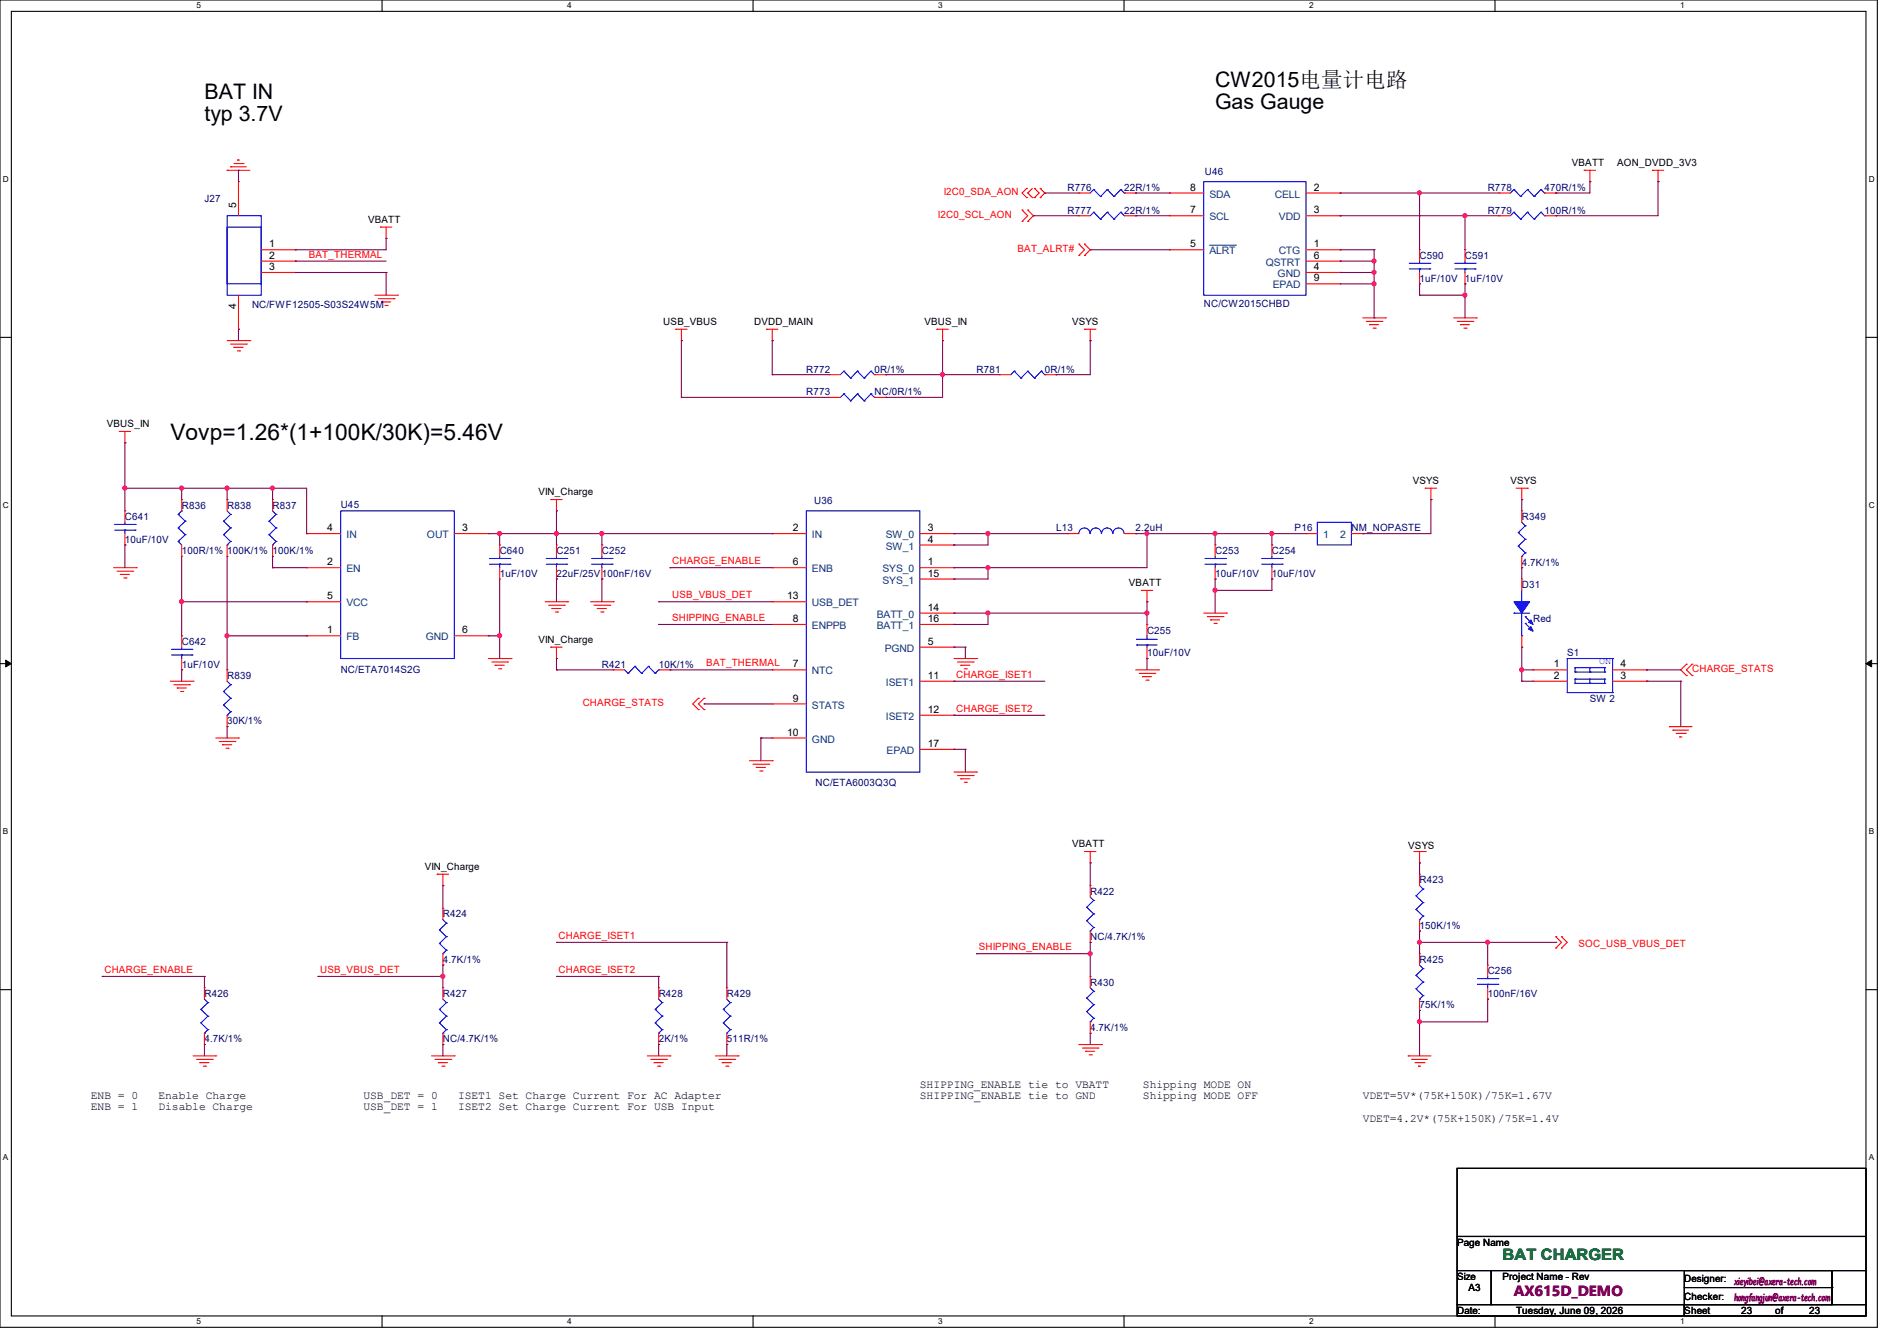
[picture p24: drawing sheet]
<svg xmlns="http://www.w3.org/2000/svg" width="297mm" height="210mm" viewBox="0 0 297 210" stroke-linecap="round" stroke-linejoin="round" font-family="sans-serif">
<defs><g id="words">
<text font-size="3.6" x="26.7" y="69">Vovp=1.26*(1+100K/30K)=5.46V</text>
<g font-size="3.3">
<text x="32" y="15.5">BAT IN</text>
<text x="190.2" y="13.7">CW2015电量计电路</text>
<text x="190.2" y="17.1">Gas Gauge</text>
<text x="32" y="18.9">typ 3.7V</text>
</g>
<text font-size="2.5" fill="#008000" x="235.2" y="197.3">BAT CHARGER</text>
<text font-size="2.3" fill="#800080" x="237" y="203">AX615D_DEMO</text>
<g font-size="1.8">
<text x="14.2" y="172.1">ENB = 0</text>
<text x="14.2" y="173.9">ENB = 1</text>
<text x="24.8" y="172.1">Enable Charge</text>
<text x="24.8" y="173.9">Disable Charge</text>
<text x="56.9" y="172.1">USB_DET = 0</text>
<text x="56.9" y="173.9">USB_DET = 1</text>
<text x="71.7" y="172.1">ISET1 Set Charge Current For AC Adapter</text>
<text x="71.7" y="173.9">ISET2 Set Charge Current For USB Input</text>
<text x="144" y="170.3">SHIPPING_ENABLE tie to VBATT</text>
<text x="144" y="172.1">SHIPPING_ENABLE tie to GND</text>
<text x="178.9" y="170.3">Shipping MODE ON</text>
<text x="178.9" y="172.1">Shipping MODE OFF</text>
<text x="213.4" y="172.1">VDET=5V*(75K+150K)/75K=1.67V</text>
<text x="213.4" y="175.6">VDET=4.2V*(75K+150K)/75K=1.4V</text>
</g>
<g font-size="1.6" fill="#000080">
<text x="167.1" y="29.9">R776</text>
<text x="176" y="29.9">22R/1%</text>
<text x="188.6" y="27.4">U46</text>
<text x="232.9" y="29.9">R778</text>
<text x="241.8" y="29.9">470R/1%</text>
<text x="32" y="31.7">J27</text>
<text x="167.1" y="33.4">R777</text>
<text x="176" y="33.4">22R/1%</text>
<text x="232.9" y="33.4">R779</text>
<text x="241.8" y="33.4">100R/1%</text>
<text x="222.2" y="40.6">C590</text>
<text x="229.4" y="40.6">C591</text>
<text x="222.2" y="44.1">1uF/10V</text>
<text x="229.4" y="44.1">1uF/10V</text>
<text x="39.5" y="48.2">NC/FWF12505-S03S24W5M</text>
<text x="188.5" y="48">NC/CW2015CHBD</text>
<text x="126.2" y="58.3">R772</text>
<text x="136.9" y="58.3">0R/1%</text>
<text x="152.9" y="58.3">R781</text>
<text x="163.6" y="58.3">0R/1%</text>
<text x="126.2" y="61.9">R773</text>
<text x="136.9" y="61.9">NC/0R/1%</text>
<text x="19.6" y="81.4">C641</text>
<text x="28.4" y="79.7">R836</text>
<text x="35.6" y="79.7">R838</text>
<text x="42.7" y="79.7">R837</text>
<text x="53.3" y="79.5">U45</text>
<text x="127.5" y="79">U36</text>
<text x="165.4" y="83.2">L13</text>
<text x="177.8" y="83.2">2.2uH</text>
<text x="202.7" y="83.2">P16</text>
<text x="211.6" y="83.2">NM_NOPASTE</text>
<text x="238.3" y="81.4">R349</text>
<text x="19.6" y="85">10uF/10V</text>
<text x="28.4" y="86.8">100R/1% 100K/1% 100K/1%</text>
<text x="78.2" y="86.8">C640</text>
<text x="87.1" y="86.8">C251</text>
<text x="94.2" y="86.8">C252</text>
<text x="190.2" y="86.8">C253</text>
<text x="199.1" y="86.8">C254</text>
<text x="238.3" y="88.6">4.7K/1%</text>
<text x="78.2" y="90.3">1uF/10V</text>
<text x="87.1" y="90.3">22uF/25V100nF/16V</text>
<text x="190.2" y="90.3">10uF/10V</text>
<text x="199.1" y="90.3">10uF/10V</text>
<text x="238.3" y="92.1">D31</text>
<text x="28.4" y="101">C642</text>
<text x="179.6" y="99.2">C255</text>
<text x="240" y="97.5">Red</text>
<text x="28.4" y="104.6">1uF/10V</text>
<text x="35.6" y="106.3">R839</text>
<text x="53.3" y="105.5">NC/ETA7014S2G</text>
<text x="94.2" y="104.6">R421</text>
<text x="103.1" y="104.6">10K/1%</text>
<text x="179.6" y="102.8">10uF/10V</text>
<text x="245.4" y="102.8">S1</text>
<text x="35.6" y="113.5">30K/1%</text>
<text x="248.9" y="109.9">SW 2</text>
<text x="127.7" y="123.1">NC/ETA6003Q3Q</text>
<text x="69.3" y="143.7">R424</text>
<text x="170.7" y="140.1">R422</text>
<text x="222.2" y="138.3">R423</text>
<text x="170.7" y="147.2">NC/4.7K/1%</text>
<text x="222.2" y="145.5">150K/1%</text>
<text x="69.3" y="150.8">4.7K/1%</text>
<text x="170.7" y="154.3">R430</text>
<text x="222.2" y="150.8">R425</text>
<text x="232.9" y="152.6">C256</text>
<text x="32" y="156.1">R426</text>
<text x="69.3" y="156.1">R427</text>
<text x="103.1" y="156.1">R428</text>
<text x="113.8" y="156.1">R429</text>
<text x="170.7" y="161.5">4.7K/1%</text>
<text x="222.2" y="157.9">75K/1%</text>
<text x="232.9" y="156.1">100nF/16V</text>
<text x="32" y="163.2">4.7K/1%</text>
<text x="69.3" y="163.2">NC/4.7K/1%</text>
<text x="103.1" y="163.2">2K/1%</text>
<text x="113.8" y="163.2">511R/1%</text>
</g>
<g font-size="1.6">
<text x="186.4" y="29.8">8</text>
<text x="205.7" y="29.8">2</text>
<text x="246.1" y="26">VBATT</text>
<text x="253.2" y="26">AON_DVDD_3V3</text>
<text x="37" y="32.6" transform="rotate(-90 37 32.6)">5</text>
<text x="57.6" y="34.9">VBATT</text>
<text x="186.4" y="33.4">7</text>
<text x="205.7" y="33.4">3</text>
<text x="42.1" y="38.7">1</text>
<text x="42.1" y="40.5">2</text>
<text x="186.4" y="38.7">5</text>
<text x="205.7" y="38.7">1</text>
<text x="205.7" y="40.5">6</text>
<text x="42.1" y="42.3">3</text>
<text x="205.7" y="42.3">4</text>
<text x="205.7" y="44.1">9</text>
<text x="37" y="48.3" transform="rotate(-90 37 48.3)">4</text>
<text x="103.8" y="50.9">USB_VBUS</text>
<text x="118.1" y="50.9">DVDD_MAIN</text>
<text x="144.7" y="50.9">VBUS_IN</text>
<text x="167.9" y="50.9">VSYS</text>
<text x="16.7" y="66.9">VBUS_IN</text>
<text x="84.3" y="77.6">VIN_Charge</text>
<text x="221.2" y="75.8">VSYS</text>
<text x="236.5" y="75.8">VSYS</text>
<text x="51.2" y="83.2">4</text>
<text x="72.3" y="83.2">3</text>
<text x="124.1" y="83.2">2</text>
<text x="145.2" y="83.2">3</text>
<text x="51.2" y="88.5">2</text>
<text x="124.1" y="88.5">6</text>
<text x="145.2" y="88.5">1</text>
<text x="145.2" y="85">4</text>
<text x="51.2" y="93.9">5</text>
<text x="123.2" y="93.9">13</text>
<text x="145.2" y="95.6">14</text>
<text x="145.2" y="90.3">15</text>
<text x="176.7" y="91.8">VBATT</text>
<text x="51.2" y="99.2">1</text>
<text x="72.3" y="99.2">6</text>
<text x="84.3" y="100.7">VIN_Charge</text>
<text x="124.1" y="97.4">8</text>
<text x="145.2" y="101">5</text>
<text x="145.2" y="97.4">16</text>
<text x="124.1" y="104.5">7</text>
<text x="145.2" y="106.3">11</text>
<text x="243.2" y="104.5">1</text>
<text x="243.2" y="106.3">2</text>
<text x="253.7" y="106.3">3</text>
<text x="253.7" y="104.5">4</text>
<text x="124.1" y="109.9">9</text>
<text x="145.2" y="111.6">12</text>
<text x="123.2" y="115.2">10</text>
<text x="145.2" y="117">17</text>
<text x="66.5" y="136.2">VIN_Charge</text>
<text x="167.9" y="132.7">VBATT</text>
<text x="220.5" y="133">VSYS</text>
<text x="228.1" y="195.1">Page Name</text>
<text x="228.1" y="200.4">Size</text>
<text x="229.9" y="202.2">A3</text>
<text x="235.2" y="200.4">Project Name - Rev</text>
<text x="263.7" y="200.7">Designer:</text>
<text x="263.7" y="203.6">Checker:</text>
<text x="228.1" y="205.7">Date:</text>
<text x="237.4" y="205.7">Tuesday, June 09, 2026</text>
<text x="263.7" y="205.7">Sheet</text>
<text x="272.6" y="205.7">23</text>
<text x="277.9" y="205.7">of</text>
<text x="283.3" y="205.7">23</text>
</g>
<g font-size="1.6" fill="#f00">
<text x="146.9" y="34.2">I2C0_SCL_AON</text>
<text x="147.7" y="30.6">I2C0_SDA_AON</text>
<text x="48.3" y="40.3">BAT_THERMAL</text>
<text x="159.3" y="39.5">BAT_ALRT#</text>
<text x="105.2" y="88.3">CHARGE_ENABLE</text>
<text x="105.2" y="93.7">USB_VBUS_DET</text>
<text x="105.2" y="97.2">SHIPPING_ENABLE</text>
<text x="110.6" y="104.4">BAT_THERMAL</text>
<text x="149.7" y="106.1">CHARGE_ISET1</text>
<text x="264.9" y="105.3">CHARGE_STATS</text>
<text x="91.2" y="110.6">CHARGE_STATS</text>
<text x="149.7" y="111.5">CHARGE_ISET2</text>
<text x="87.5" y="147">CHARGE_ISET1</text>
<text x="153.2" y="148.8">SHIPPING_ENABLE</text>
<text x="247.1" y="148.3">SOC_USB_VBUS_DET</text>
<text x="16.3" y="152.4">CHARGE_ENABLE</text>
<text x="50.1" y="152.4">USB_VBUS_DET</text>
<text x="87.5" y="152.4">CHARGE_ISET2</text>
</g>
<g font-size="1.6" fill="#004080">
<text x="189.4" y="34.5">SCL</text>
<text x="189.4" y="30.9">SDA</text>
<text x="199.6" y="30.9">CELL</text>
<text x="200.2" y="34.5">VDD</text>
<text x="189.4" y="39.8">ALRT</text>
<text x="198.2" y="41.6">QSTRT</text>
<text x="200.2" y="39.8">CTG</text>
<text x="199.3" y="45.2">EPAD</text>
<text x="200" y="43.4">GND</text>
<text x="54.2" y="89.6">EN</text>
<text x="54.2" y="84.3">IN</text>
<text x="66.8" y="84.3">OUT</text>
<text x="127.1" y="84.3">IN</text>
<text x="127.1" y="89.6">ENB</text>
<text x="138.2" y="89.6">SYS_0</text>
<text x="138.7" y="84.3">SW_0</text>
<text x="138.7" y="86.1">SW_1</text>
<text x="207.1" y="84.3">1</text>
<text x="209.8" y="84.3">2</text>
<text x="54.2" y="95">VCC</text>
<text x="127.1" y="95">USB_DET</text>
<text x="138.2" y="91.4">SYS_1</text>
<text x="54.2" y="100.3">FB</text>
<text x="66.7" y="100.3">GND</text>
<text x="127.1" y="98.5">ENPPB</text>
<text x="137.3" y="96.7">BATT_0</text>
<text x="137.3" y="98.5">BATT_1</text>
<text x="127.1" y="105.6">NTC</text>
<text x="138.5" y="102.1">PGND</text>
<text x="138.7" y="107.4">ISET1</text>
<text x="127.1" y="111">STATS</text>
<text x="138.7" y="112.7">ISET2</text>
<text x="127.1" y="116.3">GND</text>
<text x="138.8" y="118.1">EPAD</text>
</g>
<text font-size="1.6" fill="#00f" x="250.4" y="104">ON</text>
<g font-size="1.6" fill="#800080">
<text x="271.5" y="201.2">xieyibei@axera-tech.com</text>
<text x="271.5" y="203.7">hongfangjun@axera-tech.com</text>
</g>
<g font-size="1.3">
<text x="30.8" y="1.3">5</text>
<text x="88.8" y="1.3">4</text>
<text x="146.9" y="1.3">3</text>
<text x="205" y="1.3">2</text>
<text x="263.1" y="1.3">1</text>
<text x=".5" y="28.4">D</text>
<text x="292.6" y="28.4">D</text>
<text x=".5" y="79.5">C</text>
<text x="292.6" y="79.5">C</text>
<text x=".5" y="130.6">B</text>
<text x="292.6" y="130.6">B</text>
<text x=".5" y="181.7">A</text>
<text x="292.6" y="181.7">A</text>
<text x="30.8" y="207.4">5</text>
<text x="88.8" y="207.4">4</text>
<text x="146.9" y="207.4">3</text>
<text x="205" y="207.4">2</text>
<text x="263.1" y="207.4">1</text>
</g>
</g></defs>
<g fill="none" stroke="#000" stroke-width=".17">
<path d="M0 0h293.9v207.9h-293.9zM1.8 1.8h290.3v204.3h-290.3zM59.8 0v1.8M117.9 0v1.8M176 0v1.8M234.1 0v1.8M0 52.8h1.8M292.1 52.8h1.8M0 103.9h1.8M292.1 103.9h1.8M0 155h1.8M292.1 155h1.8"/>
<path d="M228.1 183h64v10.6h-64zM228.1 193.6h64v5.4h-64zM228.1 199h5.4v5.3h-5.4zM233.5 199h53.3v5.3h-53.3zM263.7 199h23.1v5.3h-23.1zM286.8 199h5.3v5.3h-5.3zM59.8 206.1v1.8M117.9 206.1v1.8M176 206.1v1.8M228.1 204.3h35.6v1.8h-35.6zM234.1 206.1v1.8M263.7 204.3h28.4v1.8h-28.4z"/>
<path d="M263.7 201.6h23.1M286.8 201.6h.1"/>
</g>
<path d="M.9 103.4l.9 .5-.9 .5zM292.1 103.9l.9-.5v1z" fill="#000"/>
<path d="M.9 103.4l.9 .5-.9 .5zM292.1 103.9l.9-.5v1z" fill="none" stroke="#000" stroke-width=".16"/>
<g fill="none" stroke="#f00" stroke-width=".17">
<path d="M35.6 26.7h.1M35.6 26.7h3.5M36.1 26.1h.1M36.1 26.1h2.5M36.6 25.6h1.5M37.2 25.1h.1M37.2 25.1h.3M38.1 25.6h.1M59.6 35.6h.1M59.6 35.6h1.7M60.5 37.3h.1M60.5 35.6v1.7"/>
<path d="M160 32.9h.1M160 34.7h.1M160 32.9l.9 .9-.9 .9M160.7 29.5h.1M160.7 30.9h.1M160.7 29.5l-.7 .7 .7 .7M160.9 34.7h.1M160.9 32.9h.1M160.9 30.2h.1M160.9 30.2l.7 .7M160.9 32.9l.9 .9-.9 .9M161.6 30.9h.1"/>
<path d="M161.6 29.5l-.7 .7M162 30.9h.1M162 29.5h.1M162 29.5l.7 .7-.7 .7M162.9 30.9h.1M162.9 29.5h.1M162.9 29.5l.7 .7-.7 .7M168.9 38.2h.1M168.9 38.2l.9 .9-.9 .9M169.8 38.2h.1M169.8 38.2l.9 .9-.9 .9M234.7 33.8h.1"/>
<path d="M234.7 33.8h1.8M241.8 33.8h1.8M243.6 33.8h.1M248 26.7h.1M248 26.7h1.8M248.9 28.4h.1M248.9 26.7v1.7M258.7 26.7h.1M258.7 26.7h1.8M259.6 28.4h.1M259.6 26.7v1.7M35.6 53.3h3.5"/>
<path d="M36.1 53.9h2.5M36.6 54.4h.1M36.6 54.4h1.5M37.2 54.9h.3M37.5 54.9h.1M38.6 53.9h.1M39.1 53.3h.1M58.7 46.2h3.5M59.2 46.8h2.5M59.7 47.3h.1M59.7 47.3h1.5M60.3 47.8h.3"/>
<path d="M60.6 47.8h.1M61.7 46.8h.1M62.2 46.2h.1M105.8 51.6h.1M105.8 51.6h1.8M106.7 53.3h.1M106.7 51.6v1.7M120 51.6h.1M120 51.6h1.8M120.9 53.3h.1M120.9 51.6v1.7M146.7 51.6h.1"/>
<path d="M146.7 51.6h1.8M147.6 53.3h.1M147.6 51.6v1.7M168.9 40h.1M169.8 51.6h.1M169.8 40h.1M169.8 51.6h1.8M170.7 53.3h.1M170.7 51.6v1.7M213.4 49.8h3.5M213.9 50.3h2.5M214.4 50.8h.1"/>
<path d="M214.4 50.8h1.5M215 51.4h.3M215.3 51.4h.1M216.4 50.3h.1M216.9 49.8h.1M227.6 49.8h3.5M228.1 50.3h2.5M228.6 50.8h.1M228.6 50.8h1.5M229.2 51.4h.3M229.5 51.4h.1M230.6 50.3h.1"/>
<path d="M231.1 49.8h.1M18.7 67.6h.1M18.7 67.6h1.7M19.6 69.3h.1M19.6 67.6v1.7M86.2 78.2h.1M86.2 78.2h1.8M87.1 78.2v1.8M223.1 76.5h.1M223.1 76.5h1.8M224 78.2h.1M224 76.5v1.7"/>
<path d="M237.4 76.5h1.7M238.3 78.2h.1M238.3 76.5v1.7M239.1 76.5h.1M17.8 88.9h3.5M18.3 89.5h2.5M18.8 90h.1M18.8 90h1.5M19.4 90.5h.3M19.7 90.5h.1M20.8 89.5h.1M21.3 88.9h.1"/>
<path d="M78.2 85.3h.1M78.2 90.7h.1M78.2 85.3v1.8M78.2 88.9v1.8M85.3 94.2h3.6M85.9 94.8h2.4M86.4 95.3h.1M86.4 95.3h1.4M87 95.8h.3M87.1 80h.1M87.3 95.8h.1M88.3 94.8h.1"/>
<path d="M88.9 94.2h.1M92.5 94.2h3.5M93 94.8h2.5M93.5 95.3h.1M93.5 95.3h1.5M94.1 95.8h.3M94.4 95.8h.1M95.5 94.8h.1M96 94.2h.1M120.9 83.6h.1M120.9 88.9h.1M120.9 97.8h.1"/>
<path d="M120.9 94.2h.1M120.9 94.2h5.3M120.9 88.9h5.3M120.9 83.6h5.3M120.9 97.8h5.3M144 96h5.4M144 88.9h5.4M144 83.6h5.4M144 85.3h5.4M144 97.8h5.4M144 90.7h5.4M149.4 88.9h.1"/>
<path d="M149.4 83.6h.1M149.4 85.3h.1M149.4 96h.1M149.4 90.7h.1M149.4 97.8h.1M167.1 83.6h.1M167.1 83.6h1.8M176 83.6h1.8M177.8 83.6h.1M178.7 92.5h.1M178.7 92.5h1.8M179.6 94.2h.1"/>
<path d="M179.6 92.5v1.7M188.5 96h3.5M189 96.6h2.5M189.5 97.1h.1M189.5 97.1h1.5M190.1 97.6h.3M190.4 97.6h.1M191.5 96.6h.1M192 96h.1M238.3 80h.1M238.3 88.9h.1M238.3 80v1.8"/>
<path d="M238.3 87.1v1.8M26.7 106.7h3.5M27.2 107.2h2.5M27.7 107.7h.1M27.7 107.7h1.5M28.3 108.3h.3M28.6 108.3h.1M29.7 107.2h.1M30.2 106.7h.1M33.8 115.6h3.5M34.3 116.1h2.5M34.8 116.6h.1"/>
<path d="M34.8 116.6h1.5M35.4 117.2h.3M35.7 117.2h.1M36.8 116.1h.1M37.3 115.6h.1M76.5 103.1h3.5M77 103.7h2.5M77.5 104.2h.1M77.5 104.2h1.5M78.1 104.7h.3M78.4 104.7h.1M79.5 103.7h.1"/>
<path d="M80 103.1h.1M86.2 101.3h.1M86.2 101.3h1.8M87.1 103.1h.1M87.1 101.3v1.8M109.3 111.1h.1M109.3 109.3h.1M109.3 109.3l-.8 .9 .8 .9M110.2 111.1h.1M110.2 109.3h.1M110.2 109.3l-.9 .9 .9 .9M117.3 119.1h3.6"/>
<path d="M117.9 119.7h2.5M120.4 119.7h.1M120.9 119.1h.1M120.9 104.9h.1M120.9 110.2h.1M120.9 115.6h.1M120.9 104.9h5.3M120.9 115.6h5.3M120.9 110.2h5.3M144 101.3h5.4M144 106.7h5.4M144 112h5.4"/>
<path d="M144 117.3h5.4M149.4 101.3h.1M149.4 106.7h.1M149.4 112h.1M149.4 117.3h.1M149.4 103.1h3.5M149.9 103.7h2.5M150.4 104.2h.1M150.4 104.2h1.4M151 104.7h.3M151.3 104.7h.1M152.4 103.7h.1"/>
<path d="M152.9 103.1h.1M177.8 104.9h3.6M178.4 105.5h2.4M178.9 106h.1M178.9 106h1.4M179.4 106.5h.3M179.7 106.5h.1M180.8 105.5h.1M181.4 104.9h.1M261.4 113.8h.1M261.4 113.8h3.5M261.9 114.3h.1"/>
<path d="M261.9 114.3h2.5M262.4 114.9h1.5M263 115.4h.1M263 115.4h.3M263.9 114.9h.1M264 105.8h.1M264 104h.1M264 104l-.9 .9 .9 .9M264.9 104h.1M264.9 105.8h.1M264.9 104l-.9 .9 .9 .9M68.5 136.9h.1"/>
<path d="M68.5 136.9h1.7M69.3 138.7h.1M69.3 136.9v1.8M118.4 120.2h.1M118.4 120.2h1.4M119 120.7h.3M119.3 120.7h.1M149.4 120.9h3.5M149.9 121.5h2.5M150.4 122h.1M150.4 122h1.4M151 122.5h.3"/>
<path d="M151.3 122.5h.1M152.4 121.5h.1M152.9 120.9h.1M169.8 133.3h.1M169.8 133.3h1.8M170.7 135.1h.1M170.7 133.3v1.8M221.4 133.3h1.7M222.2 135.1h.1M222.2 133.3v1.8M223.1 133.3h.1M170.7 152.9h.1"/>
<path d="M170.7 152.9v1.8M222.2 149.4h.1M222.2 158.2h.1M222.2 149.4v1.7M222.2 156.5v1.7M232.9 151.1h.1M232.9 156.5h.1M232.9 151.1v1.8M232.9 154.7v1.8M243.6 146.7h.1M243.6 148.5h.1M243.6 146.7l.9 .9-.9 .9"/>
<path d="M244.5 146.7h.1M244.5 148.5h.1M244.5 146.7l.9 .9-.9 .9M30.2 165.4h3.6M30.8 165.9h2.4M31.3 166.4h.1M31.3 166.4h1.4M31.8 167h.4M32.2 167h.1M33.2 165.9h.1M33.8 165.4h.1M67.6 165.4h3.5"/>
<path d="M68.1 165.9h2.5M68.6 166.4h.1M68.6 166.4h1.5M69.2 167h.3M69.5 167h.1M70.6 165.9h.1M71.1 165.4h.1M101.3 165.4h3.6M101.9 165.9h2.5M102.4 166.4h.1M102.4 166.4h1.4M103 167h.3"/>
<path d="M103.3 167h.1M104.4 165.9h.1M104.9 165.4h.1M112 165.4h3.6M112.6 165.9h2.4M113.1 166.4h.1M113.1 166.4h1.4M113.6 167h.4M114 167h.1M115 165.9h.1M115.6 165.4h.1M168.9 163.6h3.6"/>
<path d="M169.5 164.1h2.4M170 164.6h.1M170 164.6h1.4M170.5 165.2h.4M170.7 161.8h.1M170.7 160v1.8M170.9 165.2h.1M171.9 164.1h.1M172.5 163.6h.1M220.5 165.4h.1M220.5 165.4h3.5M221 165.9h.1"/>
<path d="M221 165.9h2.5M221.5 166.4h1.5M222.1 167h.1M222.1 167h.3M223 166.4h.1"/>
</g>
<g fill="none" stroke="#00f" stroke-width=".17">
<path d="M237 33.2h.1M237 33.2l-.5 .6M237 33.2l1.1 1.1M238.1 34.3h.1M239.1 33.2h.1M239.1 33.2l-1 1.1M239.1 33.2l1.1 1.1M240.2 34.3h.1M241.3 33.2h.1M241.3 33.2l-1.1 1.1M241.3 33.2l.5 .6M241.8 33.8h.1"/>
<path d="M76.6 88.3h3.2M76.6 87.5h3.2M78.2 87.5h.1M78.2 88.3h.1M78.2 87.1v.4M78.2 88.3v.6M79.8 88.3h.1M79.8 87.5h.1M126.2 80h17.8v40.9h-17.8zM168.9 83.6a.87 .87 0 0 1 .9-.9 .87 .87 0 0 1 .8 .9M170.7 83.6a.87 .87 0 0 1 .9-.9 .87 .87 0 0 1 .8 .9M172.5 83.6a.87 .87 0 0 1 .8-.9 .87 .87 0 0 1 .9 .9"/>
<path d="M174.2 83.6a.87 .87 0 0 1 .9-.9 .87 .87 0 0 1 .9 .9M237 96h.1M237 96h2.5M237.7 83.4h.1M237.7 85.5h.1M237.7 83.4l1.1 1.1M237.7 85.5l1.1 1.1M238.3 87.1h.1M238.3 94.2h.1M238.3 99.6h.1M238.3 81.8l.5 .5M238.3 92.5v1.7"/>
<path d="M238.3 96v3.6M238.8 82.3h.1M238.8 84.5h.1M238.8 86.6h.1M238.8 96.6h.1M238.8 97.6h.1M238.8 82.3l-1.1 1.1M238.8 84.5l-1.1 1M238.8 86.6l-.5 .5M238.8 96.6l1.1 1M238.8 97.6l1.1 1.1M170.1 156.3h.1"/>
<path d="M170.1 158.4h.1M170.1 156.3l1.1 1.1M170.1 158.4l1.1 1.1M170.7 154.7l.5 .5M171.2 155.2h.1M171.2 157.4h.1M171.2 159.5h.1M171.2 155.2l-1.1 1.1M171.2 157.4l-1.1 1M171.2 159.5l-.5 .5M221.7 152.7h.1M221.7 154.9h.1"/>
<path d="M221.7 152.7l1.1 1.1M221.7 154.9l1.1 1M222.2 156.5h.1M222.2 151.1l.6 .6M222.8 151.7h.1M222.8 153.8h.1M222.8 155.9h.1M222.8 151.7l-1.1 1M222.8 153.8l-1.1 1.1M222.8 155.9l-.6 .6M231.3 154.1h3.2M231.3 153.2h3.2"/>
<path d="M232.9 153.2h.1M232.9 154.1h.1M232.9 152.9v.3M232.9 154.1v.6M234.5 154.1h.1M234.5 153.2h.1M170.7 160h.1"/>
</g>
<path d="M237 94.2h2.5l-1.2 1.8z" fill-rule="evenodd" fill="#00f"/>
<path d="M237 94.2h2.5l-1.2 1.8z" fill="none" stroke="#00f" stroke-width=".17"/>
<path d="M239.3 98.5l.4-.4 .3 .7z" fill-rule="evenodd" fill="#00f"/>
<path d="M239.3 98.5l.4-.4 .3 .7z" fill="none" stroke="#00f" stroke-width=".17"/>
<path d="M239.3 97.5l.4-.4 .3 .7z" fill-rule="evenodd" fill="#00f"/>
<g fill="none" stroke="#00f" stroke-width=".17">
<path d="M35.6 33.8h5.3v12.4h-5.3zM35.6 35.6h5.3v8.8h-5.3zM171.2 29.7h.1M171.2 33.2h.1M171.2 29.7l-.5 .5M171.2 29.7l1.1 1.1M171.2 33.2l-.5 .6M171.2 33.2l1.1 1.1M172.3 30.8h.1M172.3 34.3h.1M173.4 29.7h.1M173.4 33.2h.1"/>
<path d="M173.4 29.7l-1.1 1.1M173.4 29.7l1 1.1M173.4 33.2l-1.1 1.1M173.4 33.2l1 1.1M174.4 30.8h.1M174.4 34.3h.1M175.5 29.7h.1M175.5 33.2h.1M175.5 29.7l-1.1 1.1M175.5 29.7l.5 .5M175.5 33.2l-1.1 1.1M175.5 33.2l.5 .6"/>
<path d="M176 30.2h.1M176 33.8h.1M188.5 28.4h16v17.8h-16zM237 29.7h.1M237 29.7l-.5 .5M237 29.7l1.1 1.1M238.1 30.8h.1M239.1 29.7h.1M239.1 29.7l-1 1.1M239.1 29.7l1.1 1.1M240.2 30.8h.1M241.3 29.7h.1"/>
<path d="M241.3 29.7l-1.1 1.1M241.3 29.7l.5 .5M241.8 30.2h.1M132.1 58.1h.1M132.1 58.1l-.5 .6M132.1 58.1l1.1 1.1M133.2 59.2h.1M134.2 58.1h.1M134.2 58.1l-1 1.1M134.2 58.1l1.1 1.1M135.3 59.2h.1M136.4 58.1h.1"/>
<path d="M136.4 58.1l-1.1 1.1M136.4 58.1l.5 .6M136.9 58.7h.1M158.8 58.1h.1M158.8 58.1l-.6 .6M158.8 58.1l1.1 1.1M159.9 59.2h.1M160.9 58.1h.1M160.9 58.1l-1 1.1M160.9 58.1l1.1 1.1M162 59.2h.1M163 58.1h.1"/>
<path d="M163 58.1l-1 1.1M163 58.1l.6 .6M163.6 58.7h.1M220.6 42.1h3.3M220.6 41.2h3.3M222.2 41.2h.1M222.2 42.1h.1M222.2 40.9v.3M222.2 42.1v.6M223.9 42.1h.1M223.9 41.2h.1M227.8 42.1h3.2"/>
<path d="M227.8 41.2h3.2M229.4 41.2h.1M229.4 42.1h.1M229.4 40.9v.3M229.4 42.1v.6M231 42.1h.1M231 41.2h.1M132.1 61.7h.1M132.1 61.7l-.5 .5M132.1 61.7l1.1 1.1M133.2 62.8h.1M134.2 61.7h.1"/>
<path d="M134.2 61.7l-1 1.1M134.2 61.7l1.1 1.1M135.3 62.8h.1M136.4 61.7h.1M136.4 61.7l-1.1 1.1M136.4 61.7l.5 .5M136.9 62.2h.1M17.9 83h3.3M17.9 82.1h3.3M19.6 82.1h.1M19.6 83h.1M19.6 81.8v.3"/>
<path d="M19.6 83v.6M21.2 83h.1M21.2 82.1h.1M27.9 84.8h.1M27.9 82.7h.1M27.9 80.6h.1M27.9 84.8l.5 .5M27.9 82.7l1.1 1M27.9 80.6l1.1 1M28.4 80h.1M28.4 80l-.5 .6M29 83.7h.1"/>
<path d="M29 81.6h.1M29 83.7l-1.1 1.1M29 81.6l-1.1 1.1M35 81.6h.1M35 83.7h.1M35 81.6l1.1 1.1M35 83.7l1.1 1.1M35.6 85.3h.1M35.6 80l.5 .6M36.1 80.6h.1M36.1 82.7h.1M36.1 84.8h.1"/>
<path d="M36.1 80.6l-1.1 1M36.1 82.7l-1.1 1M36.1 84.8l-.5 .5M42.1 81.6h.1M42.1 83.7h.1M42.1 81.6l1.1 1.1M42.1 83.7l1.1 1.1M42.7 85.3h.1M42.7 80l.5 .6M43.2 80.6h.1M43.2 82.7h.1M43.2 84.8h.1"/>
<path d="M43.2 80.6l-1.1 1M43.2 82.7l-1.1 1M43.2 84.8l-.5 .5M53.3 80h17.8v23.1h-17.8zM85.5 88.3h3.2M85.5 87.5h3.2M87.1 87.5h.1M87.1 88.3h.1M87.1 87.1v.4M87.1 88.3v.6M88.7 88.3h.1M88.7 87.5h.1"/>
<path d="M92.6 88.3h3.2M92.6 87.5h3.2M94.2 87.5h.1M94.2 88.3h.1M94.2 87.1v.4M94.2 88.3v.6M95.8 88.3h.1M95.8 87.5h.1M179.6 99.6v.5M188.6 88.3h3.3M188.6 87.5h3.3M190.2 87.5h.1"/>
<path d="M190.2 88.3h.1M190.2 87.1v.4M190.2 88.3v.6M191.9 88.3h.1M191.9 87.5h.1M197.5 88.3h3.2M197.5 87.5h3.2M199.1 87.5h.1M199.1 88.3h.1M199.1 87.1v.4M199.1 88.3v.6M200.7 88.3h.1"/>
<path d="M200.7 87.5h.1M206.2 81.8h5.4v3.5h-5.4zM239.3 97.5l.4-.4 .3 .7zM26.8 102.6h3.3M26.8 101.7h3.3M28.4 101.7h.1M28.4 102.6h.1M28.4 101.3v.4M28.4 102.6v.5M30.1 102.6h.1M30.1 101.7h.1M35 108.3h.1"/>
<path d="M35 110.4h.1M35 108.3l1.1 1M35 110.4l1.1 1.1M35.6 112h.1M35.6 106.7l.5 .5M36.1 107.2h.1M36.1 109.3h.1M36.1 111.5h.1M36.1 107.2l-1.1 1.1M36.1 109.3l-1.1 1.1M36.1 111.5l-.5 .5M97.8 104.9l.5 .6"/>
<path d="M98.3 105.5h.1M99.4 104.4h.1M99.4 104.4l-1.1 1.1M99.4 104.4l1.1 1.1M100.5 105.5h.1M101.5 104.4h.1M101.5 104.4l-1 1.1M101.5 104.4l1.1 1.1M102.6 105.5h.1M103.1 104.9h.1M103.1 104.9l-.5 .6M178 100.1h.1"/>
<path d="M178 101h.1M178 100.1h3.2M178 101h3.2M179.6 101h.1M179.6 100.1h.1M179.6 101v.3M245.4 108.5h.1M245.4 103.1h.1M245.4 103.1v5.4M245.4 108.5h7.1M245.4 103.1h7.1M246.6 105.2h.1"/>
<path d="M246.6 104.6h.1M246.6 107h.1M246.6 106.3h.1M246.6 104.6h4.6M246.6 105.2h4.6M246.6 104.6v.6M246.6 106.3v.7M246.6 106.3h4.6M246.6 107h4.6M248.9 105.2h.1M248.9 107h.1M248.9 104.6v.6"/>
<path d="M248.9 106.3v.7M251.2 104.6h.1M251.2 105.2h.1M251.2 106.3h.1M251.2 107h.1M251.2 104.6v.6M251.2 106.3v.7M252.5 108.5h.1M252.5 103.1h.1M252.5 103.1v5.4M222.2 138.7l.6 .5M222.8 139.2h.1"/>
<path d="M222.8 139.2l-1.1 1.1M31.5 158.1h.1M31.5 158.1l1.1 1M32 156.5l.6 .5M32.6 157h.1M32.6 159.1h.1M32.6 157l-1.1 1.1M32.6 159.1l-1.1 1.1M68.8 145.6h.1M68.8 147.7h.1M68.8 158.1h.1M68.8 145.6l1.1 1.1"/>
<path d="M68.8 147.7l1.1 1.1M68.8 158.1l1.1 1M69.3 149.4h.1M69.3 144l.6 .6M69.3 156.5l.6 .5M69.9 144.6h.1M69.9 146.7h.1M69.9 148.8h.1M69.9 157h.1M69.9 159.1h.1M69.9 144.6l-1.1 1M69.9 146.7l-1.1 1"/>
<path d="M69.9 148.8l-.6 .6M69.9 157l-1.1 1.1M69.9 159.1l-1.1 1.1M102.6 158.1h.1M102.6 158.1l1.1 1M103.1 156.5l.6 .5M103.7 157h.1M103.7 159.1h.1M103.7 157l-1.1 1.1M103.7 159.1l-1.1 1.1M113.2 158.1h.1M113.2 158.1l1.1 1"/>
<path d="M113.8 156.5l.5 .5M114.3 157h.1M114.3 159.1h.1M114.3 157l-1.1 1.1M114.3 159.1l-1.1 1.1M170.1 142.1h.1M170.1 144.2h.1M170.1 142.1l1.1 1M170.1 144.2l1.1 1M170.7 145.8h.1M170.7 140.5l.5 .5M171.2 141h.1"/>
<path d="M171.2 143.1h.1M171.2 145.2h.1M171.2 141l-1.1 1.1M171.2 143.1l-1.1 1.1M171.2 145.2l-.5 .6M221.7 140.3h.1M221.7 142.4h.1M221.7 140.3l1.1 1.1M221.7 142.4l1.1 1.1M222.2 144h.1M222.8 141.4h.1M222.8 143.5h.1"/>
<path d="M222.8 141.4l-1.1 1M222.8 143.5l-.6 .5M31.5 160.2h.1M31.5 160.2l1.1 1M32 161.8h.1M32.6 161.2h.1M32.6 161.2l-.6 .6M68.8 160.2h.1M68.8 160.2l1.1 1M69.3 161.8h.1M69.9 161.2h.1M69.9 161.2l-.6 .6"/>
<path d="M102.6 160.2h.1M102.6 160.2l1.1 1M103.1 161.8h.1M103.7 161.2h.1M103.7 161.2l-.6 .6M113.2 160.2h.1M113.2 160.2l1.1 1M113.8 161.8h.1M114.3 161.2h.1M114.3 161.2l-.5 .6"/>
</g>
<g fill="none" stroke="#f00" stroke-width=".17">
<path d="M37.3 28.4h.1M37.3 28.4v5.4M40.9 39.1h5.3M46.2 39.1h.1M168.9 30.2h.1M168.9 33.8h.1M168.9 30.2h1.8M168.9 33.8h1.8M176 30.2h1.8M176 33.8h1.8M177.8 30.2h.1M177.8 33.8h.1"/>
<path d="M183.1 39.1h.1M183.1 33.8h.1M183.1 30.2h.1M183.1 30.2h5.4M183.1 39.1h5.4M183.1 33.8h5.4M204.5 30.2h5.3M204.5 39.1h5.3M204.5 33.8h5.3M209.8 39.1h.1M209.8 30.2h.1M209.8 33.8h.1"/>
<path d="M222.2 39.1h.1M222.2 39.1v1.8M229.4 39.1h.1M229.4 39.1v1.8M234.7 30.2h.1M234.7 30.2h1.8M241.8 30.2h1.8M243.6 30.2h.1M37.3 51.6h.1M37.3 46.2v5.4M40.9 42.7h5.3M40.9 40.9h5.3"/>
<path d="M46.2 40.9h.1M46.2 42.7h.1M129.8 58.7h.1M129.8 58.7h1.8M136.9 58.7h1.8M138.7 58.7h.1M156.5 58.7h.1M156.5 58.7h1.7M163.6 58.7h1.8M165.4 58.7h.1M204.5 42.7h5.3M204.5 40.9h5.3"/>
<path d="M204.5 44.4h5.3M209.8 42.7h.1M209.8 40.9h.1M209.8 44.4h.1M222.2 44.4h.1M222.2 42.7v1.7M229.4 44.4h.1M229.4 42.7v1.7M28.4 78.2h.1M28.4 78.2v1.8M35.6 78.2h.1M35.6 78.2v1.8"/>
<path d="M42.7 78.2h.1M42.7 78.2v1.8M129.8 62.2h.1M129.8 62.2h1.8M136.9 62.2h1.8M138.7 62.2h.1M19.6 80h.1M19.6 85.3h.1M19.6 80v1.8M19.6 83.6v1.7M28.4 87.1h.1M28.4 99.6h.1"/>
<path d="M28.4 85.3v1.8M28.4 99.6v1.7M35.6 87.1h.1M35.6 85.3v1.8M42.7 87.1h.1M42.7 85.3v1.8M48 99.6h.1M48 88.9h.1M48 83.6h.1M48 94.2h.1M48 83.6h5.3M48 99.6h5.3"/>
<path d="M48 88.9h5.3M48 94.2h5.3M71.1 83.6h5.4M71.1 99.6h5.4M76.5 83.6h.1M76.5 99.6h.1M87.1 85.3h.1M87.1 90.7h.1M87.1 85.3v1.8M87.1 88.9v1.8M94.2 85.3h.1M94.2 90.7h.1"/>
<path d="M94.2 85.3v1.8M94.2 88.9v1.8M179.6 97.8h.1M179.6 97.8v1.8M190.2 85.3h.1M190.2 90.7h.1M190.2 85.3v1.8M190.2 88.9v1.8M199.1 85.3h.1M199.1 90.7h.1M199.1 85.3v1.8M199.1 88.9v1.8"/>
<path d="M204.5 83.6h.1M204.5 83.6h1.7M211.6 83.6h1.8M213.4 83.6h.1M238.3 90.7h.1M238.3 90.7v1.8M238.3 99.6v1.7M28.4 104.9h.1M28.4 103.1v1.8M35.6 104.9h.1M35.6 113.8h.1M35.6 104.9v1.8"/>
<path d="M35.6 112v1.8M96 104.9h.1M96 104.9h1.8M103.1 104.9h1.8M104.9 104.9h.1M179.6 103.1h.1M179.6 101.3v1.8M238.3 101.3h.1M240 104.9h.1M240 106.7h.1M240 104.9h5.4M240 106.7h5.4"/>
<path d="M252.5 104.9h5.3M252.5 106.7h5.3M257.8 106.7h.1M257.8 104.9h.1M170.7 138.7h.1M170.7 138.7v1.8M222.2 136.9h.1M222.2 136.9v1.8M32 154.7h.1M32 154.7v1.8M69.3 142.2h.1M69.3 151.1h.1"/>
<path d="M69.3 154.7h.1M69.3 142.2v1.8M69.3 149.4v1.7M69.3 154.7v1.8M103.1 154.7h.1M103.1 154.7v1.8M113.8 154.7h.1M113.8 154.7v1.8M170.7 147.6h.1M170.7 145.8v1.8M222.2 145.8h.1M222.2 144v1.8"/>
<path d="M32 163.6h.1M32 161.8v1.8M69.3 163.6h.1M69.3 161.8v1.8M103.1 163.6h.1M103.1 161.8v1.8M113.8 163.6h.1M113.8 161.8v1.8"/>
</g>
<path d="M189.4 38.4h4M193.4 38.4h.1" fill="none" stroke="#004080" stroke-width=".16"/>
<g fill="none" stroke="#800040" stroke-width=".17">
<path d="M37.3 26.7h.1M37.3 26.7v1.7M46.2 39.1h.1M60.5 37.3h.1M60.5 37.3v1.8h-14.3M170.7 39.1h.1M170.7 39.1h12.4M37.3 51.6h.1M37.3 51.6v1.7M46.2 40.9h.1M46.2 42.7h.1M46.2 40.9h14.3"/>
<path d="M46.2 42.7h14.3M60.5 42.7h.1M60.5 42.7v3.5M224 78.2h.1M224 78.2v5.4M87.1 83.6h.1M87.1 83.6v1.7M87.1 83.6h7.1M94.2 83.6h.1"/>
</g>
<circle cx="87.1" cy="83.5" r=".32" fill="#f0f"/>
<circle cx="87.1" cy="83.5" r=".32" fill="none" stroke="#f0f" stroke-width=".17"/>
<path d="M94.2 83.6h.1M94.2 83.6v1.7M149.4 83.6h.1M149.4 83.6h17.7M154.7 83.6h.1M154.7 83.6v1.7" fill="none" stroke="#800040" stroke-width=".17"/>
<circle cx="154.7" cy="83.5" r=".32" fill="#f0f"/>
<circle cx="154.7" cy="83.5" r=".32" fill="none" stroke="#f0f" stroke-width=".17"/>
<path d="M177.8 83.6h.1M177.8 83.6h12.4M179.6 83.6h.1" fill="none" stroke="#800040" stroke-width=".17"/>
<circle cx="190.2" cy="83.5" r=".32" fill="#f0f"/>
<circle cx="190.2" cy="83.5" r=".32" fill="none" stroke="#f0f" stroke-width=".17"/>
<circle cx="179.6" cy="83.5" r=".32" fill="#f0f"/>
<circle cx="179.6" cy="83.5" r=".32" fill="none" stroke="#f0f" stroke-width=".17"/>
<g fill="none" stroke="#800040" stroke-width=".17">
<path d="M104.9 88.9h.1M104.9 88.9h16M149.4 85.3h.1M149.4 88.9h.1M149.4 85.3h5.3M154.7 88.9h.1M179.6 83.6h.1M179.6 83.6v5.3h-30.2M190.2 83.6h.1M190.2 83.6v1.7M190.2 83.6h8.9M199.1 83.6h.1"/>
<path d="M199.1 83.6v1.7"/>
</g>
<circle cx="154.7" cy="88.9" r=".32" fill="#f0f"/>
<circle cx="154.7" cy="88.9" r=".32" fill="none" stroke="#f0f" stroke-width=".17"/>
<path d="M87.1 90.7h.1M87.1 90.7v3.5M94.2 90.7h.1M94.2 90.7v3.5M149.4 90.7h.1M154.7 88.9h.1M154.7 88.9v1.8h-5.3M190.2 90.7h.1M190.2 92.5h.1M190.2 90.7v5.3M199.1 90.7h.1M199.1 90.7v1.8h-8.9" fill="none" stroke="#800040" stroke-width=".17"/>
<circle cx="190.2" cy="92.4" r=".32" fill="#f0f"/>
<circle cx="190.2" cy="92.4" r=".32" fill="none" stroke="#f0f" stroke-width=".17"/>
<path d="M103.1 94.2h.1M103.1 94.2h17.8M149.4 96h.1M154.7 96h.1M154.7 96v1.8M179.6 94.2h.1M179.6 94.2v1.8h-30.2" fill="none" stroke="#800040" stroke-width=".17"/>
<circle cx="179.6" cy="96" r=".32" fill="#f0f"/>
<circle cx="179.6" cy="96" r=".32" fill="none" stroke="#f0f" stroke-width=".17"/>
<circle cx="154.7" cy="96" r=".32" fill="#f0f"/>
<circle cx="154.7" cy="96" r=".32" fill="none" stroke="#f0f" stroke-width=".17"/>
<g fill="none" stroke="#800040" stroke-width=".17">
<path d="M103.1 97.8h.1M103.1 97.8h17.8M149.4 97.8h.1M149.4 97.8h5.3M179.6 96h.1M179.6 96v1.8M87.1 103.1h.1M87.1 104.9h.1M87.1 103.1v1.8M87.1 104.9h8.9M104.9 104.9h.1M104.9 104.9h16"/>
<path d="M119.1 115.6h.1M119.1 115.6h1.8M119.1 115.6v3.5M149.4 101.3h.1M149.4 106.7h.1M149.4 112h.1M149.4 117.3h.1M149.4 101.3h1.7M149.4 106.7h14.2M149.4 112h14.2M149.4 117.3h1.7M151.1 101.3h.1"/>
<path d="M151.1 117.3h.1M151.1 101.3v1.8M151.1 117.3v3.6M179.6 103.1h.1M179.6 103.1v1.8M69.3 138.7h.1M69.3 138.7v3.5M16 152.9h.1M16 152.9h16M32 152.9h.1M32 152.9v1.8M49.8 152.9h.1"/>
<path d="M69.3 151.1h.1M69.3 151.1v1.8h-19.5M87.1 147.6h.1M87.1 147.6h26.7M113.8 147.6h.1M113.8 147.6v7.1"/>
</g>
<circle cx="69.3" cy="152.9" r=".32" fill="#f0f"/>
<circle cx="69.3" cy="152.9" r=".32" fill="none" stroke="#f0f" stroke-width=".17"/>
<g fill="none" stroke="#800040" stroke-width=".17">
<path d="M170.7 135.1h.1M170.7 135.1v3.6M222.2 135.1h.1M222.2 135.1v1.8M69.3 152.9h.1M69.3 152.9v1.8M87.1 152.9h.1M87.1 152.9h16M103.1 152.9h.1M103.1 152.9v1.8M170.7 147.6h.1M170.7 147.6v1.8"/>
<path d="M222.2 145.8h.1M222.2 147.6h.1M222.2 145.8v3.6M222.2 147.6h10.7M32 163.6h.1M32 163.6v1.8M69.3 163.6h.1M69.3 163.6v1.8M103.1 163.6h.1M103.1 163.6v1.8M113.8 163.6h.1M113.8 163.6v1.8"/>
</g>
<circle cx="222.2" cy="147.6" r=".32" fill="#f0f"/>
<circle cx="222.2" cy="147.6" r=".32" fill="none" stroke="#f0f" stroke-width=".17"/>
<path d="M232.9 147.6h.1M232.9 147.6v3.5M232.9 147.6h10.7M243.6 147.6h.1" fill="none" stroke="#800040" stroke-width=".17"/>
<circle cx="232.9" cy="147.6" r=".32" fill="#f0f"/>
<circle cx="232.9" cy="147.6" r=".32" fill="none" stroke="#f0f" stroke-width=".17"/>
<path d="M152.9 149.4h.1M152.9 149.4h17.8" fill="none" stroke="#800040" stroke-width=".17"/>
<circle cx="170.7" cy="149.3" r=".32" fill="#f0f"/>
<circle cx="170.7" cy="149.3" r=".32" fill="none" stroke="#f0f" stroke-width=".17"/>
<path d="M170.7 149.4h.1M170.7 149.4v3.5M222.2 158.2h.1M222.2 158.2v1.8M232.9 156.5h.1M232.9 156.5v3.5" fill="none" stroke="#800040" stroke-width=".17"/>
<circle cx="222.2" cy="160" r=".32" fill="#f0f"/>
<circle cx="222.2" cy="160" r=".32" fill="none" stroke="#f0f" stroke-width=".17"/>
<g fill="none" stroke="#800040" stroke-width=".17">
<path d="M106.7 53.3h.1M106.7 53.3v8.9M120.9 53.3h.1M120.9 58.7h.1M120.9 53.3v5.4M120.9 58.7h8.9M138.7 58.7h.1M138.7 58.7h8.9M147.6 53.3h.1M147.6 58.7h.1M147.6 53.3v8.9h-8.9M106.7 62.2h.1"/>
<path d="M106.7 62.2h23.1M138.7 62.2h.1M199.1 83.6h.1M199.1 83.6h5.4M110.2 110.2h.1M110.2 110.2h10.7M170.7 161.8h.1M170.7 161.8v1.8M222.2 160h.1M222.2 160h10.7M222.2 160v5.4"/>
</g>
<circle cx="199.1" cy="83.5" r=".32" fill="#f0f"/>
<circle cx="199.1" cy="83.5" r=".32" fill="none" stroke="#f0f" stroke-width=".17"/>
<path d="M177.8 30.2h.1M177.8 33.8h.1M177.8 30.2h5.3M177.8 33.8h5.3M209.8 30.2h.1M209.8 30.2h12.4M213.4 83.6h.1M213.4 83.6h10.6" fill="none" stroke="#800040" stroke-width=".17"/>
<circle cx="222.2" cy="30.2" r=".32" fill="#f0f"/>
<circle cx="222.2" cy="30.2" r=".32" fill="none" stroke="#f0f" stroke-width=".17"/>
<path d="M209.8 33.8h.1M209.8 33.8h19.6M243.6 30.2h.1M248.9 28.4h.1M248.9 28.4v1.8h-5.3" fill="none" stroke="#800040" stroke-width=".17"/>
<circle cx="229.3" cy="33.8" r=".32" fill="#f0f"/>
<circle cx="229.3" cy="33.8" r=".32" fill="none" stroke="#f0f" stroke-width=".17"/>
<path d="M215.1 39.1h.1M215.1 39.1v1.8M222.2 30.2h.1M222.2 30.2v8.9M222.2 30.2h12.5M229.4 33.8h.1M229.4 33.8h5.3M229.4 33.8v5.3M243.6 33.8h.1M259.6 28.4h.1M259.6 28.4v5.4h-16" fill="none" stroke="#800040" stroke-width=".17"/>
<circle cx="215.1" cy="40.9" r=".32" fill="#f0f"/>
<circle cx="215.1" cy="40.9" r=".32" fill="none" stroke="#f0f" stroke-width=".17"/>
<path d="M209.8 42.7h.1M209.8 42.7h5.3M215.1 40.9h.1M215.1 44.4h.1M215.1 40.9v3.5" fill="none" stroke="#800040" stroke-width=".17"/>
<circle cx="215.1" cy="42.7" r=".32" fill="#f0f"/>
<circle cx="215.1" cy="42.7" r=".32" fill="none" stroke="#f0f" stroke-width=".17"/>
<path d="M222.2 44.4h.1M222.2 46.2h.1M222.2 44.4v1.8M229.4 44.4h.1M229.4 44.4v1.8h-7.2" fill="none" stroke="#800040" stroke-width=".17"/>
<circle cx="229.3" cy="46.2" r=".32" fill="#f0f"/>
<circle cx="229.3" cy="46.2" r=".32" fill="none" stroke="#f0f" stroke-width=".17"/>
<path d="M147.6 58.7h.1M147.6 58.7h8.9M170.7 53.3h.1M170.7 53.3v5.4M229.4 46.2h.1M229.4 46.2v3.6" fill="none" stroke="#800040" stroke-width=".17"/>
<circle cx="147.6" cy="58.7" r=".32" fill="#f0f"/>
<circle cx="147.6" cy="58.7" r=".32" fill="none" stroke="#f0f" stroke-width=".17"/>
<path d="M165.4 58.7h.1M165.4 58.7h5.3M238.3 78.2h.1M238.3 78.2v1.8M238.3 88.9h.1M238.3 88.9v1.8M238.3 101.3h.1M238.3 104.9h.1M238.3 101.3v5.4M238.3 104.9h1.7" fill="none" stroke="#800040" stroke-width=".17"/>
<circle cx="238.2" cy="104.9" r=".32" fill="#f0f"/>
<circle cx="238.2" cy="104.9" r=".32" fill="none" stroke="#f0f" stroke-width=".17"/>
<g fill="none" stroke="#800040" stroke-width=".17">
<path d="M161.8 33.8h.1M161.8 33.8h7.1M163.6 30.2h.1M163.6 30.2h5.3M76.5 99.6h1.7M76.5 83.6h1.7M78.2 99.6h.1M78.2 83.6h.1M78.2 83.6v1.7M78.2 99.6v3.5M238.3 106.7h.1M238.3 106.7h1.7"/>
<path d="M257.8 104.9h.1M257.8 106.7h.1M257.8 104.9h5.3M257.8 106.7h5.3M263.1 106.7h.1M263.1 106.7v7.1"/>
</g>
<circle cx="78.2" cy="83.5" r=".32" fill="#f0f"/>
<circle cx="78.2" cy="83.5" r=".32" fill="none" stroke="#f0f" stroke-width=".17"/>
<path d="M78.2 99.6h.1M78.2 83.6h8.9M78.2 90.7v8.9M87.1 83.6h.1" fill="none" stroke="#800040" stroke-width=".17"/>
<circle cx="78.2" cy="99.5" r=".32" fill="#f0f"/>
<circle cx="78.2" cy="99.5" r=".32" fill="none" stroke="#f0f" stroke-width=".17"/>
<path d="M19.6 69.3h.1M19.6 69.3v7.2h8.8M28.4 76.5h.1" fill="none" stroke="#800040" stroke-width=".17"/>
<circle cx="28.4" cy="76.4" r=".32" fill="#f0f"/>
<circle cx="28.4" cy="76.4" r=".32" fill="none" stroke="#f0f" stroke-width=".17"/>
<path d="M19.6 76.5h.1M19.6 76.5v3.5" fill="none" stroke="#800040" stroke-width=".17"/>
<circle cx="19.5" cy="76.4" r=".32" fill="#f0f"/>
<circle cx="19.5" cy="76.4" r=".32" fill="none" stroke="#f0f" stroke-width=".17"/>
<g fill="none" stroke="#800040" stroke-width=".17">
<path d="M28.4 76.5h.1M28.4 76.5v1.7M28.4 76.5h7.2M35.6 76.5h.1M42.7 76.5h.1M42.7 76.5h5.3v7.1M42.7 76.5v1.7M19.6 85.3h.1M19.6 85.3v3.6M28.4 94.2h.1M28.4 87.1v7.1M28.4 94.2h19.6"/>
<path d="M42.7 87.1h.1M42.7 88.9h.1M42.7 87.1v1.8M42.7 88.9h5.3M48 83.6h.1M48 94.2h.1M28.4 104.9h.1M28.4 104.9v1.8"/>
</g>
<circle cx="28.4" cy="94.2" r=".32" fill="#f0f"/>
<circle cx="28.4" cy="94.2" r=".32" fill="none" stroke="#f0f" stroke-width=".17"/>
<path d="M35.6 76.5h.1M35.6 76.5v1.7M35.6 76.5h7.1M28.4 94.2h.1M28.4 94.2v5.4" fill="none" stroke="#800040" stroke-width=".17"/>
<circle cx="42.7" cy="76.4" r=".32" fill="#f0f"/>
<circle cx="42.7" cy="76.4" r=".32" fill="none" stroke="#f0f" stroke-width=".17"/>
<circle cx="35.5" cy="76.4" r=".32" fill="#f0f"/>
<circle cx="35.5" cy="76.4" r=".32" fill="none" stroke="#f0f" stroke-width=".17"/>
<path d="M35.6 99.6h.1M35.6 87.1v12.5M35.6 99.6h12.4M48 99.6h.1" fill="none" stroke="#800040" stroke-width=".17"/>
<circle cx="35.5" cy="99.5" r=".32" fill="#f0f"/>
<circle cx="35.5" cy="99.5" r=".32" fill="none" stroke="#f0f" stroke-width=".17"/>
<path d="M35.6 99.6h.1M35.6 99.6v5.3M87.1 80h.1M87.1 80v3.6M94.2 83.6h26.7M120.9 83.6h.1M35.6 113.8h.1M35.6 113.8v1.8" fill="none" stroke="#800040" stroke-width=".17"/>
<circle cx="94.2" cy="83.5" r=".32" fill="#f0f"/>
<circle cx="94.2" cy="83.5" r=".32" fill="none" stroke="#f0f" stroke-width=".17"/>
<path d="M209.8 39.1h.1M209.8 39.1h5.3M209.8 40.9h.1M209.8 40.9h5.3M209.8 44.4h5.3M215.1 44.4h.1M215.1 49.8h.1M215.1 44.4v5.4" fill="none" stroke="#800040" stroke-width=".17"/>
<circle cx="215.1" cy="44.4" r=".32" fill="#f0f"/>
<circle cx="215.1" cy="44.4" r=".32" fill="none" stroke="#f0f" stroke-width=".17"/>
<circle cx="87.1" cy="83.5" r=".32" fill="#f0f"/>
<circle cx="87.1" cy="83.5" r=".32" fill="none" stroke="#f0f" stroke-width=".17"/>
<circle cx="154.7" cy="83.5" r=".32" fill="#f0f"/>
<circle cx="154.7" cy="83.5" r=".32" fill="none" stroke="#f0f" stroke-width=".17"/>
<circle cx="190.2" cy="83.5" r=".32" fill="#f0f"/>
<circle cx="190.2" cy="83.5" r=".32" fill="none" stroke="#f0f" stroke-width=".17"/>
<circle cx="179.6" cy="83.5" r=".32" fill="#f0f"/>
<circle cx="179.6" cy="83.5" r=".32" fill="none" stroke="#f0f" stroke-width=".17"/>
<circle cx="154.7" cy="88.9" r=".32" fill="#f0f"/>
<circle cx="154.7" cy="88.9" r=".32" fill="none" stroke="#f0f" stroke-width=".17"/>
<circle cx="190.2" cy="92.4" r=".32" fill="#f0f"/>
<circle cx="190.2" cy="92.4" r=".32" fill="none" stroke="#f0f" stroke-width=".17"/>
<circle cx="179.6" cy="96" r=".32" fill="#f0f"/>
<circle cx="179.6" cy="96" r=".32" fill="none" stroke="#f0f" stroke-width=".17"/>
<circle cx="154.7" cy="96" r=".32" fill="#f0f"/>
<circle cx="154.7" cy="96" r=".32" fill="none" stroke="#f0f" stroke-width=".17"/>
<circle cx="69.3" cy="152.9" r=".32" fill="#f0f"/>
<circle cx="69.3" cy="152.9" r=".32" fill="none" stroke="#f0f" stroke-width=".17"/>
<circle cx="222.2" cy="147.6" r=".32" fill="#f0f"/>
<circle cx="222.2" cy="147.6" r=".32" fill="none" stroke="#f0f" stroke-width=".17"/>
<circle cx="232.9" cy="147.6" r=".32" fill="#f0f"/>
<circle cx="232.9" cy="147.6" r=".32" fill="none" stroke="#f0f" stroke-width=".17"/>
<circle cx="170.7" cy="149.3" r=".32" fill="#f0f"/>
<circle cx="170.7" cy="149.3" r=".32" fill="none" stroke="#f0f" stroke-width=".17"/>
<circle cx="222.2" cy="160" r=".32" fill="#f0f"/>
<circle cx="222.2" cy="160" r=".32" fill="none" stroke="#f0f" stroke-width=".17"/>
<circle cx="199.1" cy="83.5" r=".32" fill="#f0f"/>
<circle cx="199.1" cy="83.5" r=".32" fill="none" stroke="#f0f" stroke-width=".17"/>
<circle cx="222.2" cy="30.2" r=".32" fill="#f0f"/>
<circle cx="222.2" cy="30.2" r=".32" fill="none" stroke="#f0f" stroke-width=".17"/>
<circle cx="229.3" cy="33.8" r=".32" fill="#f0f"/>
<circle cx="229.3" cy="33.8" r=".32" fill="none" stroke="#f0f" stroke-width=".17"/>
<circle cx="215.1" cy="40.9" r=".32" fill="#f0f"/>
<circle cx="215.1" cy="40.9" r=".32" fill="none" stroke="#f0f" stroke-width=".17"/>
<circle cx="215.1" cy="42.7" r=".32" fill="#f0f"/>
<circle cx="215.1" cy="42.7" r=".32" fill="none" stroke="#f0f" stroke-width=".17"/>
<circle cx="229.3" cy="46.2" r=".32" fill="#f0f"/>
<circle cx="229.3" cy="46.2" r=".32" fill="none" stroke="#f0f" stroke-width=".17"/>
<circle cx="147.6" cy="58.7" r=".32" fill="#f0f"/>
<circle cx="147.6" cy="58.7" r=".32" fill="none" stroke="#f0f" stroke-width=".17"/>
<circle cx="238.2" cy="104.9" r=".32" fill="#f0f"/>
<circle cx="238.2" cy="104.9" r=".32" fill="none" stroke="#f0f" stroke-width=".17"/>
<circle cx="78.2" cy="83.5" r=".32" fill="#f0f"/>
<circle cx="78.2" cy="83.5" r=".32" fill="none" stroke="#f0f" stroke-width=".17"/>
<circle cx="78.2" cy="99.5" r=".32" fill="#f0f"/>
<circle cx="78.2" cy="99.5" r=".32" fill="none" stroke="#f0f" stroke-width=".17"/>
<circle cx="28.4" cy="76.4" r=".32" fill="#f0f"/>
<circle cx="28.4" cy="76.4" r=".32" fill="none" stroke="#f0f" stroke-width=".17"/>
<circle cx="19.5" cy="76.4" r=".32" fill="#f0f"/>
<circle cx="19.5" cy="76.4" r=".32" fill="none" stroke="#f0f" stroke-width=".17"/>
<circle cx="28.4" cy="94.2" r=".32" fill="#f0f"/>
<circle cx="28.4" cy="94.2" r=".32" fill="none" stroke="#f0f" stroke-width=".17"/>
<circle cx="42.7" cy="76.4" r=".32" fill="#f0f"/>
<circle cx="42.7" cy="76.4" r=".32" fill="none" stroke="#f0f" stroke-width=".17"/>
<circle cx="35.5" cy="76.4" r=".32" fill="#f0f"/>
<circle cx="35.5" cy="76.4" r=".32" fill="none" stroke="#f0f" stroke-width=".17"/>
<circle cx="35.5" cy="99.5" r=".32" fill="#f0f"/>
<circle cx="35.5" cy="99.5" r=".32" fill="none" stroke="#f0f" stroke-width=".17"/>
<circle cx="94.2" cy="83.5" r=".32" fill="#f0f"/>
<circle cx="94.2" cy="83.5" r=".32" fill="none" stroke="#f0f" stroke-width=".17"/>
<circle cx="215.1" cy="44.4" r=".32" fill="#f0f"/>
<circle cx="215.1" cy="44.4" r=".32" fill="none" stroke="#f0f" stroke-width=".17"/>
<use href="#words"/>
</svg>
